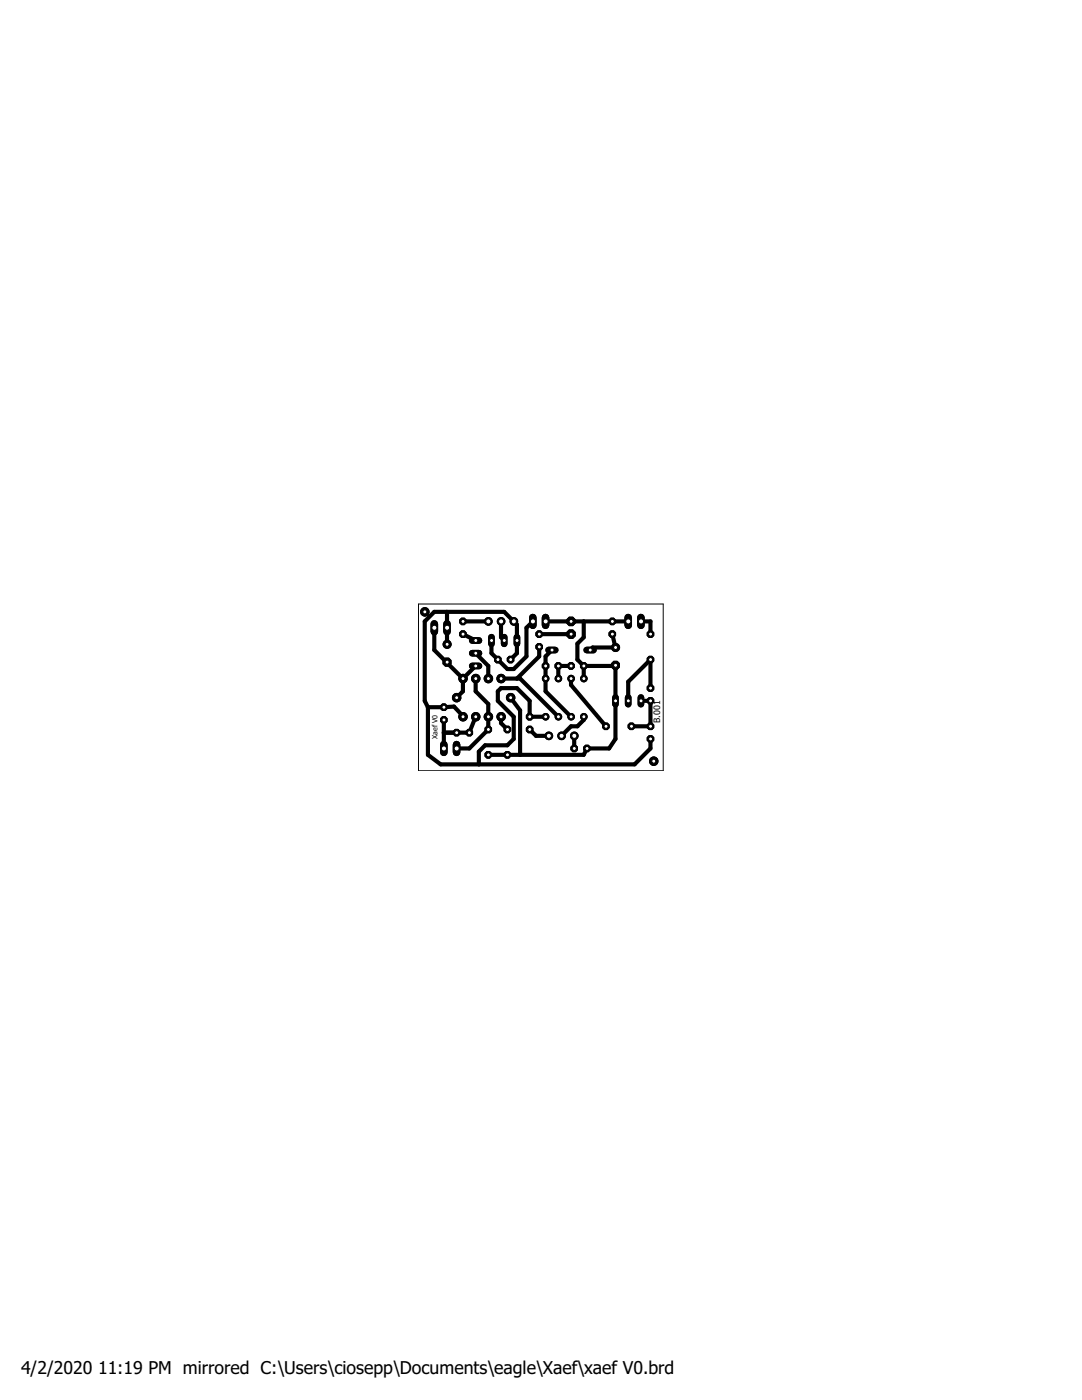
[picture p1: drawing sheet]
<svg xmlns="http://www.w3.org/2000/svg" width="216mm" height="279mm" viewBox="0 0 216 279" stroke-linecap="round" stroke-linejoin="round" font-family="sans-serif">
<defs><g id="words">
<g font-size="3.5">
<text x="4.2" y="274.2">4/2/2020</text>
<text x="19.6" y="274.2">11:19 PM mirrored C:\Users\ciosepp\Documents\eagle\Xaef\xaef V0.brd</text>
</g>
<text font-size="1.8" x="131.7" y="144.3" transform="rotate(-90 131.7 144.3)">B.001</text>
<text font-size="1.4" x="87.3" y="147.5" transform="rotate(-90 87.3 147.5)">Xaef V0</text>
</g></defs>
<circle cx="97.4" cy="145.6" r=".71" fill="#000" stroke="#000" stroke-width=".2"/>
<circle cx="97.5" cy="145.6" r=".4" fill="#fff" stroke="#000" stroke-width=".2"/>
<circle cx="97.4" cy="150.6" r=".71" fill="#000" stroke="#000" stroke-width=".2"/>
<circle cx="97.5" cy="150.6" r=".4" fill="#fff" stroke="#000" stroke-width=".2"/>
<circle cx="101.2" cy="145.6" r=".71" fill="#000" stroke="#000" stroke-width=".2"/>
<circle cx="101.3" cy="145.6" r=".4" fill="#fff" stroke="#000" stroke-width=".2"/>
<circle cx="101.2" cy="150.6" r=".71" fill="#000" stroke="#000" stroke-width=".2"/>
<circle cx="101.3" cy="150.6" r=".4" fill="#fff" stroke="#000" stroke-width=".2"/>
<circle cx="126" cy="144.9" r=".71" fill="#000" stroke="#000" stroke-width=".2"/>
<circle cx="126" cy="144.9" r=".4" fill="#fff" stroke="#000" stroke-width=".2"/>
<circle cx="120.9" cy="144.9" r=".71" fill="#000" stroke="#000" stroke-width=".2"/>
<circle cx="120.9" cy="144.9" r=".4" fill="#fff" stroke="#000" stroke-width=".2"/>
<circle cx="89.2" cy="132.1" r=".87" fill="#000" stroke="#000" stroke-width=".2"/>
<circle cx="89.2" cy="132.1" r=".4" fill="#fff" stroke="#000" stroke-width=".2"/>
<circle cx="89.2" cy="128.6" r=".8" fill="#000" stroke="#000" stroke-width=".2"/>
<circle cx="89.2" cy="128.6" r=".4" fill="#fff" stroke="#000" stroke-width=".2"/>
<circle cx="99.3" cy="131.6" r=".71" fill="#000" stroke="#000" stroke-width=".2"/>
<circle cx="99.4" cy="131.6" r=".4" fill="#fff" stroke="#000" stroke-width=".2"/>
<circle cx="101.9" cy="131.6" r=".71" fill="#000" stroke="#000" stroke-width=".2"/>
<circle cx="101.9" cy="131.6" r=".4" fill="#fff" stroke="#000" stroke-width=".2"/>
<circle cx="92.4" cy="135.4" r=".85" fill="#000" stroke="#000" stroke-width=".2"/>
<circle cx="92.4" cy="135.4" r=".4" fill="#fff" stroke="#000" stroke-width=".2"/>
<circle cx="94.9" cy="135.4" r=".85" fill="#000" stroke="#000" stroke-width=".2"/>
<circle cx="94.9" cy="135.4" r=".4" fill="#fff" stroke="#000" stroke-width=".2"/>
<circle cx="94.9" cy="143" r=".85" fill="#000" stroke="#000" stroke-width=".2"/>
<circle cx="94.9" cy="143" r=".4" fill="#fff" stroke="#000" stroke-width=".2"/>
<circle cx="92.4" cy="143" r=".85" fill="#000" stroke="#000" stroke-width=".2"/>
<circle cx="92.4" cy="143" r=".4" fill="#fff" stroke="#000" stroke-width=".2"/>
<circle cx="97.5" cy="135.4" r=".85" fill="#000" stroke="#000" stroke-width=".2"/>
<circle cx="97.5" cy="135.4" r=".4" fill="#fff" stroke="#000" stroke-width=".2"/>
<circle cx="100" cy="135.4" r=".85" fill="#000" stroke="#000" stroke-width=".2"/>
<circle cx="100" cy="135.4" r=".4" fill="#fff" stroke="#000" stroke-width=".2"/>
<circle cx="97.5" cy="143" r=".85" fill="#000" stroke="#000" stroke-width=".2"/>
<circle cx="97.5" cy="143" r=".4" fill="#fff" stroke="#000" stroke-width=".2"/>
<circle cx="100" cy="143" r=".85" fill="#000" stroke="#000" stroke-width=".2"/>
<circle cx="100" cy="143" r=".4" fill="#fff" stroke="#000" stroke-width=".2"/>
<circle cx="108.9" cy="135.4" r=".66" fill="#000" stroke="#000" stroke-width=".2"/>
<circle cx="108.9" cy="135.4" r=".4" fill="#fff" stroke="#000" stroke-width=".2"/>
<circle cx="111.4" cy="135.4" r=".66" fill="#000" stroke="#000" stroke-width=".2"/>
<circle cx="111.4" cy="135.4" r=".4" fill="#fff" stroke="#000" stroke-width=".2"/>
<circle cx="111.4" cy="143" r=".66" fill="#000" stroke="#000" stroke-width=".2"/>
<circle cx="111.4" cy="143" r=".4" fill="#fff" stroke="#000" stroke-width=".2"/>
<circle cx="108.9" cy="143" r=".66" fill="#000" stroke="#000" stroke-width=".2"/>
<circle cx="108.9" cy="143" r=".4" fill="#fff" stroke="#000" stroke-width=".2"/>
<circle cx="114" cy="135.4" r=".66" fill="#000" stroke="#000" stroke-width=".2"/>
<circle cx="114" cy="135.4" r=".4" fill="#fff" stroke="#000" stroke-width=".2"/>
<circle cx="116.5" cy="135.4" r=".66" fill="#000" stroke="#000" stroke-width=".2"/>
<circle cx="116.5" cy="135.4" r=".4" fill="#fff" stroke="#000" stroke-width=".2"/>
<circle cx="114" cy="143" r=".66" fill="#000" stroke="#000" stroke-width=".2"/>
<circle cx="114" cy="143" r=".4" fill="#fff" stroke="#000" stroke-width=".2"/>
<circle cx="116.5" cy="143" r=".66" fill="#000" stroke="#000" stroke-width=".2"/>
<circle cx="116.5" cy="143" r=".4" fill="#fff" stroke="#000" stroke-width=".2"/>
<path d="M86.7 124.5v1.5" fill="none" stroke="#000" stroke-width="1.5"/>
<circle cx="86.7" cy="125.3" r=".51" fill="#fff" stroke="#000" stroke-width=".2"/>
<path d="M89.2 124.5v1.5" fill="none" stroke="#000" stroke-width="1.5"/>
<circle cx="89.2" cy="125.3" r=".51" fill="#fff" stroke="#000" stroke-width=".2"/>
<path d="M125.3 123.3v1.5" fill="none" stroke="#000" stroke-width="1.5"/>
<circle cx="125.4" cy="124" r=".51" fill="#fff" stroke="#000" stroke-width=".2"/>
<path d="M127.9 123.3v1.5" fill="none" stroke="#000" stroke-width="1.5"/>
<circle cx="127.9" cy="124" r=".51" fill="#fff" stroke="#000" stroke-width=".2"/>
<circle cx="97.5" cy="124" r=".76" fill="#000" stroke="#000" stroke-width=".2"/>
<circle cx="97.5" cy="124" r=".51" fill="#fff" stroke="#000" stroke-width=".2"/>
<circle cx="100" cy="124" r=".76" fill="#000" stroke="#000" stroke-width=".2"/>
<circle cx="100" cy="124" r=".51" fill="#fff" stroke="#000" stroke-width=".2"/>
<circle cx="102.5" cy="124" r=".76" fill="#000" stroke="#000" stroke-width=".2"/>
<circle cx="102.5" cy="124" r=".51" fill="#fff" stroke="#000" stroke-width=".2"/>
<path d="M106.3 123.3v1.5" fill="none" stroke="#000" stroke-width="1.5"/>
<circle cx="106.3" cy="124" r=".51" fill="#fff" stroke="#000" stroke-width=".2"/>
<path d="M108.9 123.3v1.5" fill="none" stroke="#000" stroke-width="1.5"/>
<circle cx="108.9" cy="124" r=".51" fill="#fff" stroke="#000" stroke-width=".2"/>
<circle cx="109.5" cy="146.9" r=".76" fill="#000" stroke="#000" stroke-width=".2"/>
<circle cx="109.5" cy="146.9" r=".51" fill="#fff" stroke="#000" stroke-width=".2"/>
<circle cx="112.1" cy="146.9" r=".76" fill="#000" stroke="#000" stroke-width=".2"/>
<circle cx="112.1" cy="146.9" r=".51" fill="#fff" stroke="#000" stroke-width=".2"/>
<circle cx="114.6" cy="146.9" r=".76" fill="#000" stroke="#000" stroke-width=".2"/>
<circle cx="114.6" cy="146.9" r=".51" fill="#fff" stroke="#000" stroke-width=".2"/>
<circle cx="113.9" cy="126.6" r=".92" fill="#000" stroke="#000" stroke-width=".2"/>
<circle cx="114" cy="126.6" r=".4" fill="#fff" stroke="#000" stroke-width=".2"/>
<circle cx="113.9" cy="124" r=".92" fill="#000" stroke="#000" stroke-width=".2"/>
<circle cx="114" cy="124" r=".4" fill="#fff" stroke="#000" stroke-width=".2"/>
<path d="M94.2 132.9h1.4" fill="none" stroke="#000" stroke-width="1.3"/>
<circle cx="94.9" cy="132.9" r=".4" fill="#fff" stroke="#000" stroke-width=".2"/>
<path d="M94.2 127.8h1.4" fill="none" stroke="#000" stroke-width="1.3"/>
<circle cx="94.9" cy="127.8" r=".4" fill="#fff" stroke="#000" stroke-width=".2"/>
<path d="M94.2 130.4h1.4" fill="none" stroke="#000" stroke-width="1.3"/>
<circle cx="94.9" cy="130.4" r=".4" fill="#fff" stroke="#000" stroke-width=".2"/>
<path d="M98.1 127.2v1.3" fill="none" stroke="#000" stroke-width="1.3"/>
<circle cx="98.1" cy="127.8" r=".4" fill="#fff" stroke="#000" stroke-width=".2"/>
<path d="M103.1 127.2v1.3" fill="none" stroke="#000" stroke-width="1.3"/>
<circle cx="103.2" cy="127.8" r=".4" fill="#fff" stroke="#000" stroke-width=".2"/>
<path d="M100.6 127.2v1.3" fill="none" stroke="#000" stroke-width="1.3"/>
<circle cx="100.6" cy="127.8" r=".4" fill="#fff" stroke="#000" stroke-width=".2"/>
<circle cx="88.6" cy="143.7" r=".71" fill="#000" stroke="#000" stroke-width=".2"/>
<circle cx="88.6" cy="143.7" r=".4" fill="#fff" stroke="#000" stroke-width=".2"/>
<circle cx="88.6" cy="141.1" r=".71" fill="#000" stroke="#000" stroke-width=".2"/>
<circle cx="88.6" cy="141.1" r=".4" fill="#fff" stroke="#000" stroke-width=".2"/>
<circle cx="91.1" cy="146.2" r=".71" fill="#000" stroke="#000" stroke-width=".2"/>
<circle cx="91.1" cy="146.2" r=".4" fill="#fff" stroke="#000" stroke-width=".2"/>
<circle cx="93.6" cy="146.2" r=".71" fill="#000" stroke="#000" stroke-width=".2"/>
<circle cx="93.7" cy="146.2" r=".4" fill="#fff" stroke="#000" stroke-width=".2"/>
<circle cx="92.4" cy="124" r=".71" fill="#000" stroke="#000" stroke-width=".2"/>
<circle cx="92.4" cy="124" r=".4" fill="#fff" stroke="#000" stroke-width=".2"/>
<circle cx="92.4" cy="126.6" r=".71" fill="#000" stroke="#000" stroke-width=".2"/>
<circle cx="92.4" cy="126.6" r=".4" fill="#fff" stroke="#000" stroke-width=".2"/>
<circle cx="107.6" cy="126.6" r=".71" fill="#000" stroke="#000" stroke-width=".2"/>
<circle cx="107.6" cy="126.6" r=".4" fill="#fff" stroke="#000" stroke-width=".2"/>
<circle cx="107.6" cy="129.1" r=".71" fill="#000" stroke="#000" stroke-width=".2"/>
<circle cx="107.6" cy="129.1" r=".4" fill="#fff" stroke="#000" stroke-width=".2"/>
<circle cx="122.2" cy="124" r=".71" fill="#000" stroke="#000" stroke-width=".2"/>
<circle cx="122.2" cy="124" r=".4" fill="#fff" stroke="#000" stroke-width=".2"/>
<circle cx="122.2" cy="126.6" r=".71" fill="#000" stroke="#000" stroke-width=".2"/>
<circle cx="122.2" cy="126.6" r=".4" fill="#fff" stroke="#000" stroke-width=".2"/>
<circle cx="111.4" cy="132.9" r=".71" fill="#000" stroke="#000" stroke-width=".2"/>
<circle cx="111.4" cy="132.9" r=".4" fill="#fff" stroke="#000" stroke-width=".2"/>
<circle cx="108.9" cy="132.9" r=".71" fill="#000" stroke="#000" stroke-width=".2"/>
<circle cx="108.9" cy="132.9" r=".4" fill="#fff" stroke="#000" stroke-width=".2"/>
<circle cx="116.5" cy="132.9" r=".71" fill="#000" stroke="#000" stroke-width=".2"/>
<circle cx="116.5" cy="132.9" r=".4" fill="#fff" stroke="#000" stroke-width=".2"/>
<circle cx="113.9" cy="132.9" r=".71" fill="#000" stroke="#000" stroke-width=".2"/>
<circle cx="114" cy="132.9" r=".4" fill="#fff" stroke="#000" stroke-width=".2"/>
<circle cx="117.1" cy="149.4" r=".71" fill="#000" stroke="#000" stroke-width=".2"/>
<circle cx="117.1" cy="149.4" r=".4" fill="#fff" stroke="#000" stroke-width=".2"/>
<circle cx="114.6" cy="149.4" r=".71" fill="#000" stroke="#000" stroke-width=".2"/>
<circle cx="114.6" cy="149.4" r=".4" fill="#fff" stroke="#000" stroke-width=".2"/>
<circle cx="105.7" cy="145.6" r=".71" fill="#000" stroke="#000" stroke-width=".2"/>
<circle cx="105.7" cy="145.6" r=".4" fill="#fff" stroke="#000" stroke-width=".2"/>
<circle cx="105.7" cy="143" r=".71" fill="#000" stroke="#000" stroke-width=".2"/>
<circle cx="105.7" cy="143" r=".4" fill="#fff" stroke="#000" stroke-width=".2"/>
<path d="M91.1 148.6v1.5" fill="none" stroke="#000" stroke-width="1.5"/>
<circle cx="91.1" cy="149.4" r=".51" fill="#fff" stroke="#000" stroke-width=".2"/>
<path d="M88.6 148.6v1.5" fill="none" stroke="#000" stroke-width="1.5"/>
<circle cx="88.6" cy="149.4" r=".51" fill="#fff" stroke="#000" stroke-width=".2"/>
<path d="M127.9 139.2v1.3" fill="none" stroke="#000" stroke-width="1.3"/>
<circle cx="127.9" cy="139.9" r=".4" fill="#fff" stroke="#000" stroke-width=".2"/>
<path d="M122.8 139.2v1.3" fill="none" stroke="#000" stroke-width="1.3"/>
<circle cx="122.8" cy="139.9" r=".4" fill="#fff" stroke="#000" stroke-width=".2"/>
<path d="M125.3 139.2v1.3" fill="none" stroke="#000" stroke-width="1.3"/>
<circle cx="125.4" cy="139.9" r=".4" fill="#fff" stroke="#000" stroke-width=".2"/>
<circle cx="129.8" cy="126.6" r=".71" fill="#000" stroke="#000" stroke-width=".2"/>
<circle cx="129.8" cy="126.6" r=".4" fill="#fff" stroke="#000" stroke-width=".2"/>
<circle cx="129.8" cy="131.6" r=".71" fill="#000" stroke="#000" stroke-width=".2"/>
<circle cx="129.8" cy="131.6" r=".4" fill="#fff" stroke="#000" stroke-width=".2"/>
<circle cx="129.8" cy="137.3" r=".71" fill="#000" stroke="#000" stroke-width=".2"/>
<circle cx="129.8" cy="137.3" r=".4" fill="#fff" stroke="#000" stroke-width=".2"/>
<circle cx="129.8" cy="139.9" r=".71" fill="#000" stroke="#000" stroke-width=".2"/>
<circle cx="129.8" cy="139.9" r=".4" fill="#fff" stroke="#000" stroke-width=".2"/>
<circle cx="129.8" cy="144.9" r=".71" fill="#000" stroke="#000" stroke-width=".2"/>
<circle cx="129.8" cy="144.9" r=".4" fill="#fff" stroke="#000" stroke-width=".2"/>
<circle cx="129.8" cy="147.5" r=".71" fill="#000" stroke="#000" stroke-width=".2"/>
<circle cx="129.8" cy="147.5" r=".4" fill="#fff" stroke="#000" stroke-width=".2"/>
<path d="M109.5 129.7h1.3" fill="none" stroke="#000" stroke-width="1.3"/>
<circle cx="110.2" cy="129.7" r=".4" fill="#fff" stroke="#000" stroke-width=".2"/>
<path d="M117.1 129.7h1.3" fill="none" stroke="#000" stroke-width="1.3"/>
<circle cx="117.8" cy="129.7" r=".4" fill="#fff" stroke="#000" stroke-width=".2"/>
<circle cx="122.8" cy="132.8" r=".87" fill="#000" stroke="#000" stroke-width=".2"/>
<circle cx="122.8" cy="132.8" r=".4" fill="#fff" stroke="#000" stroke-width=".2"/>
<circle cx="122.8" cy="129.2" r=".8" fill="#000" stroke="#000" stroke-width=".2"/>
<circle cx="122.8" cy="129.2" r=".4" fill="#fff" stroke="#000" stroke-width=".2"/>
<circle cx="91.1" cy="139.2" r=".85" fill="#000" stroke="#000" stroke-width=".2"/>
<circle cx="91.1" cy="139.2" r=".4" fill="#fff" stroke="#000" stroke-width=".2"/>
<circle cx="101.9" cy="139.2" r=".85" fill="#000" stroke="#000" stroke-width=".2"/>
<circle cx="101.9" cy="139.2" r=".4" fill="#fff" stroke="#000" stroke-width=".2"/>
<circle cx="130.5" cy="151.9" r=".85" fill="#000" stroke="#000" stroke-width=".2"/>
<circle cx="130.5" cy="151.9" r=".4" fill="#fff" stroke="#000" stroke-width=".2"/>
<circle cx="84.8" cy="122.1" r=".85" fill="#000" stroke="#000" stroke-width=".2"/>
<circle cx="84.8" cy="122.1" r=".4" fill="#fff" stroke="#000" stroke-width=".2"/>
<g fill="none" stroke="#000" stroke-width=".83">
<path d="M86.7 125.3v4.4l5.7 5.7M89.2 122.1v6.5M92.4 135.4v2.6l-1.3 1.2M92.4 124h5M92.4 126.6l2.5 1.2M94.9 135.4v2.6l2.5 2.5v5.1l-3.8 3.8h-2.5M94.9 132.9l-2.5 2.5M94.9 130.4l2.5 2.5v2.5M100 124v3.2l.6 .6M100 135.4h3.8l7.6 7.6M101.9 139.2l1.9 2.6v8.8M101.9 131.6l1.2-1.2v-5.7l-2.5-2.6h-13.9l-1.9 1.9v15.9l.6 1.2"/>
<path d="M106.3 124l-1.2 1.3v5.7l-2.6 2.5h-1.3l-3.1-3.1v-2.6M107.6 126.6h6.3M107.6 129.1v1.9l-4.5 4.4M108.9 124h16.4M108.9 132.9v5.1l5 5M110.1 129.7l-1.2 1.3v1.3M113.9 132.9h-2.5v2.5M113.9 135.4v1.3l7 8.2M116.5 124v3.2l-1.3 1.3v3.1l1.3 1.3M116.5 132.9v2.5M116.5 132.9h6.3M122.2 126.6l.6 2.6h-4.5l-.5 .5"/>
<path d="M122.8 132.8v14.7l-1.3 1.9h-4.4l-.6 1.2h-19.1M127.9 124h1.9v2.6M127.9 139.9h1.9v5h-3.8M129.8 137.3v-5.7l-4.5 4.5v3.8M85.4 141.1l5.2-.1 1.9 2h-.1M85.4 141.1v9.5l2.5 1.9h38.7l3.2-3.1v-1.9M88.6 143.7v5.7M94.9 143l-1.3 3.2h-5M100 143v1.3l1.2 1.3M105.7 145.6l1.3 1.3h2.5M108.9 143h-3.2v-3.1l-2.6-2.6h-3.1l-.7 .7v1.9l3.2 3.1v4.5l-1.3 1.2h-4.4l-1.3 1.3v2.5M114.6 146.9v2.5"/>
<path d="M116.5 143v.7l-1.3 1.2h-1.3l-1.9 2"/>
</g>
<circle cx="97.4" cy="145.6" r=".71" fill="#000" stroke="#000" stroke-width=".2"/>
<circle cx="97.5" cy="145.6" r=".4" fill="#fff" stroke="#000" stroke-width=".2"/>
<circle cx="97.4" cy="150.6" r=".71" fill="#000" stroke="#000" stroke-width=".2"/>
<circle cx="97.5" cy="150.6" r=".4" fill="#fff" stroke="#000" stroke-width=".2"/>
<circle cx="101.2" cy="145.6" r=".71" fill="#000" stroke="#000" stroke-width=".2"/>
<circle cx="101.3" cy="145.6" r=".4" fill="#fff" stroke="#000" stroke-width=".2"/>
<circle cx="101.2" cy="150.6" r=".71" fill="#000" stroke="#000" stroke-width=".2"/>
<circle cx="101.3" cy="150.6" r=".4" fill="#fff" stroke="#000" stroke-width=".2"/>
<circle cx="126" cy="144.9" r=".71" fill="#000" stroke="#000" stroke-width=".2"/>
<circle cx="126" cy="144.9" r=".4" fill="#fff" stroke="#000" stroke-width=".2"/>
<circle cx="120.9" cy="144.9" r=".71" fill="#000" stroke="#000" stroke-width=".2"/>
<circle cx="120.9" cy="144.9" r=".4" fill="#fff" stroke="#000" stroke-width=".2"/>
<circle cx="89.2" cy="132.1" r=".87" fill="#000" stroke="#000" stroke-width=".2"/>
<circle cx="89.2" cy="132.1" r=".4" fill="#fff" stroke="#000" stroke-width=".2"/>
<circle cx="89.2" cy="128.6" r=".8" fill="#000" stroke="#000" stroke-width=".2"/>
<circle cx="89.2" cy="128.6" r=".4" fill="#fff" stroke="#000" stroke-width=".2"/>
<circle cx="99.3" cy="131.6" r=".71" fill="#000" stroke="#000" stroke-width=".2"/>
<circle cx="99.4" cy="131.6" r=".4" fill="#fff" stroke="#000" stroke-width=".2"/>
<circle cx="101.9" cy="131.6" r=".71" fill="#000" stroke="#000" stroke-width=".2"/>
<circle cx="101.9" cy="131.6" r=".4" fill="#fff" stroke="#000" stroke-width=".2"/>
<circle cx="92.4" cy="135.4" r=".85" fill="#000" stroke="#000" stroke-width=".2"/>
<circle cx="92.4" cy="135.4" r=".4" fill="#fff" stroke="#000" stroke-width=".2"/>
<circle cx="94.9" cy="135.4" r=".85" fill="#000" stroke="#000" stroke-width=".2"/>
<circle cx="94.9" cy="135.4" r=".4" fill="#fff" stroke="#000" stroke-width=".2"/>
<circle cx="94.9" cy="143" r=".85" fill="#000" stroke="#000" stroke-width=".2"/>
<circle cx="94.9" cy="143" r=".4" fill="#fff" stroke="#000" stroke-width=".2"/>
<circle cx="92.4" cy="143" r=".85" fill="#000" stroke="#000" stroke-width=".2"/>
<circle cx="92.4" cy="143" r=".4" fill="#fff" stroke="#000" stroke-width=".2"/>
<circle cx="97.5" cy="135.4" r=".85" fill="#000" stroke="#000" stroke-width=".2"/>
<circle cx="97.5" cy="135.4" r=".4" fill="#fff" stroke="#000" stroke-width=".2"/>
<circle cx="100" cy="135.4" r=".85" fill="#000" stroke="#000" stroke-width=".2"/>
<circle cx="100" cy="135.4" r=".4" fill="#fff" stroke="#000" stroke-width=".2"/>
<circle cx="97.5" cy="143" r=".85" fill="#000" stroke="#000" stroke-width=".2"/>
<circle cx="97.5" cy="143" r=".4" fill="#fff" stroke="#000" stroke-width=".2"/>
<circle cx="100" cy="143" r=".85" fill="#000" stroke="#000" stroke-width=".2"/>
<circle cx="100" cy="143" r=".4" fill="#fff" stroke="#000" stroke-width=".2"/>
<circle cx="108.9" cy="135.4" r=".66" fill="#000" stroke="#000" stroke-width=".2"/>
<circle cx="108.9" cy="135.4" r=".4" fill="#fff" stroke="#000" stroke-width=".2"/>
<circle cx="111.4" cy="135.4" r=".66" fill="#000" stroke="#000" stroke-width=".2"/>
<circle cx="111.4" cy="135.4" r=".4" fill="#fff" stroke="#000" stroke-width=".2"/>
<circle cx="111.4" cy="143" r=".66" fill="#000" stroke="#000" stroke-width=".2"/>
<circle cx="111.4" cy="143" r=".4" fill="#fff" stroke="#000" stroke-width=".2"/>
<circle cx="108.9" cy="143" r=".66" fill="#000" stroke="#000" stroke-width=".2"/>
<circle cx="108.9" cy="143" r=".4" fill="#fff" stroke="#000" stroke-width=".2"/>
<circle cx="114" cy="135.4" r=".66" fill="#000" stroke="#000" stroke-width=".2"/>
<circle cx="114" cy="135.4" r=".4" fill="#fff" stroke="#000" stroke-width=".2"/>
<circle cx="116.5" cy="135.4" r=".66" fill="#000" stroke="#000" stroke-width=".2"/>
<circle cx="116.5" cy="135.4" r=".4" fill="#fff" stroke="#000" stroke-width=".2"/>
<circle cx="114" cy="143" r=".66" fill="#000" stroke="#000" stroke-width=".2"/>
<circle cx="114" cy="143" r=".4" fill="#fff" stroke="#000" stroke-width=".2"/>
<circle cx="116.5" cy="143" r=".66" fill="#000" stroke="#000" stroke-width=".2"/>
<circle cx="116.5" cy="143" r=".4" fill="#fff" stroke="#000" stroke-width=".2"/>
<path d="M86.7 124.5v1.5" fill="none" stroke="#000" stroke-width="1.5"/>
<circle cx="86.7" cy="125.3" r=".51" fill="#fff" stroke="#000" stroke-width=".2"/>
<path d="M89.2 124.5v1.5" fill="none" stroke="#000" stroke-width="1.5"/>
<circle cx="89.2" cy="125.3" r=".51" fill="#fff" stroke="#000" stroke-width=".2"/>
<path d="M125.3 123.3v1.5" fill="none" stroke="#000" stroke-width="1.5"/>
<circle cx="125.4" cy="124" r=".51" fill="#fff" stroke="#000" stroke-width=".2"/>
<path d="M127.9 123.3v1.5" fill="none" stroke="#000" stroke-width="1.5"/>
<circle cx="127.9" cy="124" r=".51" fill="#fff" stroke="#000" stroke-width=".2"/>
<circle cx="97.5" cy="124" r=".76" fill="#000" stroke="#000" stroke-width=".2"/>
<circle cx="97.5" cy="124" r=".51" fill="#fff" stroke="#000" stroke-width=".2"/>
<circle cx="100" cy="124" r=".76" fill="#000" stroke="#000" stroke-width=".2"/>
<circle cx="100" cy="124" r=".51" fill="#fff" stroke="#000" stroke-width=".2"/>
<circle cx="102.5" cy="124" r=".76" fill="#000" stroke="#000" stroke-width=".2"/>
<circle cx="102.5" cy="124" r=".51" fill="#fff" stroke="#000" stroke-width=".2"/>
<path d="M106.3 123.3v1.5" fill="none" stroke="#000" stroke-width="1.5"/>
<circle cx="106.3" cy="124" r=".51" fill="#fff" stroke="#000" stroke-width=".2"/>
<path d="M108.9 123.3v1.5" fill="none" stroke="#000" stroke-width="1.5"/>
<circle cx="108.9" cy="124" r=".51" fill="#fff" stroke="#000" stroke-width=".2"/>
<circle cx="109.5" cy="146.9" r=".76" fill="#000" stroke="#000" stroke-width=".2"/>
<circle cx="109.5" cy="146.9" r=".51" fill="#fff" stroke="#000" stroke-width=".2"/>
<circle cx="112.1" cy="146.9" r=".76" fill="#000" stroke="#000" stroke-width=".2"/>
<circle cx="112.1" cy="146.9" r=".51" fill="#fff" stroke="#000" stroke-width=".2"/>
<circle cx="114.6" cy="146.9" r=".76" fill="#000" stroke="#000" stroke-width=".2"/>
<circle cx="114.6" cy="146.9" r=".51" fill="#fff" stroke="#000" stroke-width=".2"/>
<circle cx="113.9" cy="126.6" r=".92" fill="#000" stroke="#000" stroke-width=".2"/>
<circle cx="114" cy="126.6" r=".4" fill="#fff" stroke="#000" stroke-width=".2"/>
<circle cx="113.9" cy="124" r=".92" fill="#000" stroke="#000" stroke-width=".2"/>
<circle cx="114" cy="124" r=".4" fill="#fff" stroke="#000" stroke-width=".2"/>
<path d="M94.2 132.9h1.4" fill="none" stroke="#000" stroke-width="1.3"/>
<circle cx="94.9" cy="132.9" r=".4" fill="#fff" stroke="#000" stroke-width=".2"/>
<path d="M94.2 127.8h1.4" fill="none" stroke="#000" stroke-width="1.3"/>
<circle cx="94.9" cy="127.8" r=".4" fill="#fff" stroke="#000" stroke-width=".2"/>
<path d="M94.2 130.4h1.4" fill="none" stroke="#000" stroke-width="1.3"/>
<circle cx="94.9" cy="130.4" r=".4" fill="#fff" stroke="#000" stroke-width=".2"/>
<path d="M98.1 127.2v1.3" fill="none" stroke="#000" stroke-width="1.3"/>
<circle cx="98.1" cy="127.8" r=".4" fill="#fff" stroke="#000" stroke-width=".2"/>
<path d="M103.1 127.2v1.3" fill="none" stroke="#000" stroke-width="1.3"/>
<circle cx="103.2" cy="127.8" r=".4" fill="#fff" stroke="#000" stroke-width=".2"/>
<path d="M100.6 127.2v1.3" fill="none" stroke="#000" stroke-width="1.3"/>
<circle cx="100.6" cy="127.8" r=".4" fill="#fff" stroke="#000" stroke-width=".2"/>
<circle cx="88.6" cy="143.7" r=".71" fill="#000" stroke="#000" stroke-width=".2"/>
<circle cx="88.6" cy="143.7" r=".4" fill="#fff" stroke="#000" stroke-width=".2"/>
<circle cx="88.6" cy="141.1" r=".71" fill="#000" stroke="#000" stroke-width=".2"/>
<circle cx="88.6" cy="141.1" r=".4" fill="#fff" stroke="#000" stroke-width=".2"/>
<circle cx="91.1" cy="146.2" r=".71" fill="#000" stroke="#000" stroke-width=".2"/>
<circle cx="91.1" cy="146.2" r=".4" fill="#fff" stroke="#000" stroke-width=".2"/>
<circle cx="93.6" cy="146.2" r=".71" fill="#000" stroke="#000" stroke-width=".2"/>
<circle cx="93.7" cy="146.2" r=".4" fill="#fff" stroke="#000" stroke-width=".2"/>
<circle cx="92.4" cy="124" r=".71" fill="#000" stroke="#000" stroke-width=".2"/>
<circle cx="92.4" cy="124" r=".4" fill="#fff" stroke="#000" stroke-width=".2"/>
<circle cx="92.4" cy="126.6" r=".71" fill="#000" stroke="#000" stroke-width=".2"/>
<circle cx="92.4" cy="126.6" r=".4" fill="#fff" stroke="#000" stroke-width=".2"/>
<circle cx="107.6" cy="126.6" r=".71" fill="#000" stroke="#000" stroke-width=".2"/>
<circle cx="107.6" cy="126.6" r=".4" fill="#fff" stroke="#000" stroke-width=".2"/>
<circle cx="107.6" cy="129.1" r=".71" fill="#000" stroke="#000" stroke-width=".2"/>
<circle cx="107.6" cy="129.1" r=".4" fill="#fff" stroke="#000" stroke-width=".2"/>
<circle cx="122.2" cy="124" r=".71" fill="#000" stroke="#000" stroke-width=".2"/>
<circle cx="122.2" cy="124" r=".4" fill="#fff" stroke="#000" stroke-width=".2"/>
<circle cx="122.2" cy="126.6" r=".71" fill="#000" stroke="#000" stroke-width=".2"/>
<circle cx="122.2" cy="126.6" r=".4" fill="#fff" stroke="#000" stroke-width=".2"/>
<circle cx="111.4" cy="132.9" r=".71" fill="#000" stroke="#000" stroke-width=".2"/>
<circle cx="111.4" cy="132.9" r=".4" fill="#fff" stroke="#000" stroke-width=".2"/>
<circle cx="108.9" cy="132.9" r=".71" fill="#000" stroke="#000" stroke-width=".2"/>
<circle cx="108.9" cy="132.9" r=".4" fill="#fff" stroke="#000" stroke-width=".2"/>
<circle cx="116.5" cy="132.9" r=".71" fill="#000" stroke="#000" stroke-width=".2"/>
<circle cx="116.5" cy="132.9" r=".4" fill="#fff" stroke="#000" stroke-width=".2"/>
<circle cx="113.9" cy="132.9" r=".71" fill="#000" stroke="#000" stroke-width=".2"/>
<circle cx="114" cy="132.9" r=".4" fill="#fff" stroke="#000" stroke-width=".2"/>
<circle cx="117.1" cy="149.4" r=".71" fill="#000" stroke="#000" stroke-width=".2"/>
<circle cx="117.1" cy="149.4" r=".4" fill="#fff" stroke="#000" stroke-width=".2"/>
<circle cx="114.6" cy="149.4" r=".71" fill="#000" stroke="#000" stroke-width=".2"/>
<circle cx="114.6" cy="149.4" r=".4" fill="#fff" stroke="#000" stroke-width=".2"/>
<circle cx="105.7" cy="145.6" r=".71" fill="#000" stroke="#000" stroke-width=".2"/>
<circle cx="105.7" cy="145.6" r=".4" fill="#fff" stroke="#000" stroke-width=".2"/>
<circle cx="105.7" cy="143" r=".71" fill="#000" stroke="#000" stroke-width=".2"/>
<circle cx="105.7" cy="143" r=".4" fill="#fff" stroke="#000" stroke-width=".2"/>
<path d="M91.1 148.6v1.5" fill="none" stroke="#000" stroke-width="1.5"/>
<circle cx="91.1" cy="149.4" r=".51" fill="#fff" stroke="#000" stroke-width=".2"/>
<path d="M88.6 148.6v1.5" fill="none" stroke="#000" stroke-width="1.5"/>
<circle cx="88.6" cy="149.4" r=".51" fill="#fff" stroke="#000" stroke-width=".2"/>
<path d="M127.9 139.2v1.3" fill="none" stroke="#000" stroke-width="1.3"/>
<circle cx="127.9" cy="139.9" r=".4" fill="#fff" stroke="#000" stroke-width=".2"/>
<path d="M122.8 139.2v1.3" fill="none" stroke="#000" stroke-width="1.3"/>
<circle cx="122.8" cy="139.9" r=".4" fill="#fff" stroke="#000" stroke-width=".2"/>
<path d="M125.3 139.2v1.3" fill="none" stroke="#000" stroke-width="1.3"/>
<circle cx="125.4" cy="139.9" r=".4" fill="#fff" stroke="#000" stroke-width=".2"/>
<circle cx="129.8" cy="126.6" r=".71" fill="#000" stroke="#000" stroke-width=".2"/>
<circle cx="129.8" cy="126.6" r=".4" fill="#fff" stroke="#000" stroke-width=".2"/>
<circle cx="129.8" cy="131.6" r=".71" fill="#000" stroke="#000" stroke-width=".2"/>
<circle cx="129.8" cy="131.6" r=".4" fill="#fff" stroke="#000" stroke-width=".2"/>
<circle cx="129.8" cy="137.3" r=".71" fill="#000" stroke="#000" stroke-width=".2"/>
<circle cx="129.8" cy="137.3" r=".4" fill="#fff" stroke="#000" stroke-width=".2"/>
<circle cx="129.8" cy="139.9" r=".71" fill="#000" stroke="#000" stroke-width=".2"/>
<circle cx="129.8" cy="139.9" r=".4" fill="#fff" stroke="#000" stroke-width=".2"/>
<circle cx="129.8" cy="144.9" r=".71" fill="#000" stroke="#000" stroke-width=".2"/>
<circle cx="129.8" cy="144.9" r=".4" fill="#fff" stroke="#000" stroke-width=".2"/>
<circle cx="129.8" cy="147.5" r=".71" fill="#000" stroke="#000" stroke-width=".2"/>
<circle cx="129.8" cy="147.5" r=".4" fill="#fff" stroke="#000" stroke-width=".2"/>
<path d="M109.5 129.7h1.3" fill="none" stroke="#000" stroke-width="1.3"/>
<circle cx="110.2" cy="129.7" r=".4" fill="#fff" stroke="#000" stroke-width=".2"/>
<path d="M117.1 129.7h1.3" fill="none" stroke="#000" stroke-width="1.3"/>
<circle cx="117.8" cy="129.7" r=".4" fill="#fff" stroke="#000" stroke-width=".2"/>
<circle cx="122.8" cy="132.8" r=".87" fill="#000" stroke="#000" stroke-width=".2"/>
<circle cx="122.8" cy="132.8" r=".4" fill="#fff" stroke="#000" stroke-width=".2"/>
<circle cx="122.8" cy="129.2" r=".8" fill="#000" stroke="#000" stroke-width=".2"/>
<circle cx="122.8" cy="129.2" r=".4" fill="#fff" stroke="#000" stroke-width=".2"/>
<circle cx="91.1" cy="139.2" r=".85" fill="#000" stroke="#000" stroke-width=".2"/>
<circle cx="91.1" cy="139.2" r=".4" fill="#fff" stroke="#000" stroke-width=".2"/>
<circle cx="101.9" cy="139.2" r=".85" fill="#000" stroke="#000" stroke-width=".2"/>
<circle cx="101.9" cy="139.2" r=".4" fill="#fff" stroke="#000" stroke-width=".2"/>
<circle cx="130.5" cy="151.9" r=".85" fill="#000" stroke="#000" stroke-width=".2"/>
<circle cx="130.5" cy="151.9" r=".4" fill="#fff" stroke="#000" stroke-width=".2"/>
<circle cx="84.8" cy="122.1" r=".85" fill="#000" stroke="#000" stroke-width=".2"/>
<circle cx="84.8" cy="122.1" r=".4" fill="#fff" stroke="#000" stroke-width=".2"/>
<path d="M83.5 120.5h48.8v33.3h-48.8z" fill="none" stroke="#000" stroke-width=".2"/>
<use href="#words"/>
</svg>
